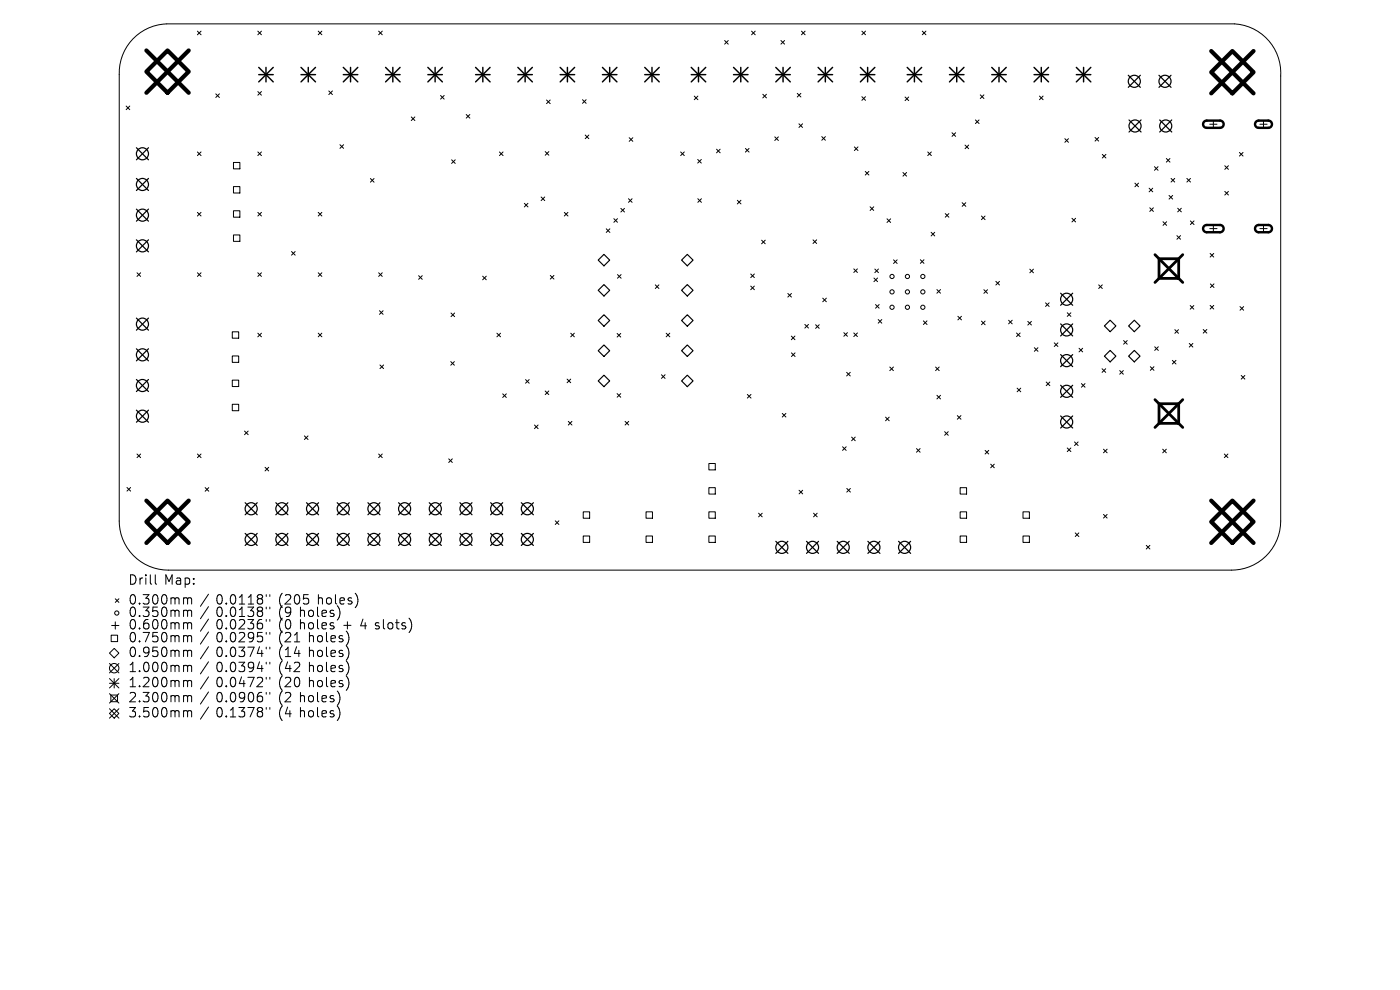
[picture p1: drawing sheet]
<svg xmlns="http://www.w3.org/2000/svg" width="297mm" height="210mm" viewBox="0 0 297 210" stroke-linecap="round" stroke-linejoin="round" font-family="sans-serif">
<defs><g id="words">
<g font-size="2.8">
<text x="27.2" y="124.5">Drill</text>
<text x="34.8" y="124.5">Map:</text>
<text x="27.2" y="128.7">0.300mm</text>
<text x="27.2" y="131.3">0.350mm</text>
<text x="45.8" y="128.7">0.0118&quot;</text>
<text x="45.8" y="131.3">0.0138&quot;</text>
<text x="59.1" y="128.7">(205</text>
<text x="59.1" y="131.3">(9</text>
<text x="63.7" y="131.3">holes)</text>
<text x="67.5" y="128.7">holes)</text>
<text x="27.2" y="133.9">0.600mm</text>
<text x="27.2" y="136.7">0.750mm</text>
<text x="45.8" y="133.9">0.0236&quot;</text>
<text x="45.8" y="136.7">0.0295&quot;</text>
<text x="59.1" y="133.9">(0</text>
<text x="59.1" y="136.7">(21</text>
<text x="63.7" y="133.9">holes</text>
<text x="65.6" y="136.7">holes)</text>
<text x="73" y="133.9">+</text>
<text x="76.7" y="133.9">4 slots)</text>
<text x="27.2" y="139.8">0.950mm</text>
<text x="27.2" y="143">1.000mm</text>
<text x="45.8" y="139.8">0.0374&quot;</text>
<text x="45.8" y="143">0.0394&quot;</text>
<text x="59.1" y="139.8">(14</text>
<text x="59.1" y="143">(42</text>
<text x="65.6" y="139.8">holes)</text>
<text x="65.6" y="143">holes)</text>
<text x="27.2" y="146.2">1.200mm</text>
<text x="27.2" y="149.4">2.300mm</text>
<text x="45.8" y="146.2">0.0472&quot;</text>
<text x="45.8" y="149.4">0.0906&quot;</text>
<text x="59.1" y="146.2">(20</text>
<text x="59.1" y="149.4">(2</text>
<text x="63.7" y="149.4">holes)</text>
<text x="65.6" y="146.2">holes)</text>
<text x="27.2" y="152.6">3.500mm</text>
<text x="45.8" y="152.6">0.1378&quot;</text>
<text x="59.1" y="152.6">(4</text>
<text x="63.7" y="152.6">holes)</text>
</g>
</g></defs>
<g fill="none" stroke="#000" stroke-width=".21">
<path d="M28.2 8.3a10.4 10.4 0 0 1 7.2-3.2h226.5a10.4 10.4 0 0 1 9.8 11v94.4a10.4 10.4 0 0 1-10.4 10.4h-225.6a10.4 10.4 0 0 1-10.4-10.4v-94.7a10.4 10.4 0 0 1 2.9-7.5zM41.9 6.6l.7 .8M42.6 6.6l-.7 .8M45.8 19.9l.7 .8M46.5 19.9l-.7 .8M54.7 19.4l.8 .8M54.7 6.6l.8 .8M55.5 6.6l-.8 .8M55.5 19.4l-.8 .8M67.5 6.6l.8 .8M68.3 6.6l-.8 .8M69.8 19.3l.7 .8"/>
<path d="M70.5 19.3l-.7 .8M80.3 6.6l.8 .8M81.1 6.6l-.8 .8M153.7 8.6l.8 .8M154.5 8.6l-.8 .8M159.4 6.6l.8 .8M160.2 6.6l-.8 .8M161.8 20l.8 .8M162.6 20l-.8 .8M165.7 8.6l.7 .8M166.4 8.6l-.7 .8M169.1 19.8l.8 .8"/>
<path d="M169.9 19.8l-.8 .8M170 6.6l.8 .8M170.8 6.6l-.8 .8M182.8 6.6l.8 .8M183.6 6.6l-.8 .8M195.7 6.6l.7 .8M196.4 6.6l-.7 .8M26.8 22.5l.7 .8M27.5 22.5l-.7 .8M41.9 32.2l.7 .8M42.6 32.2l-.7 .8M49.5 34.5h1.4v1.3h-1.4z"/>
<path d="M49.5 39.6h1.4v1.3h-1.4zM54.7 32.2l.8 .8M55.5 32.2l-.8 .8M72.1 30.7l.8 .8M72.9 30.7l-.8 .8M78.6 37.9l.8 .7M79.4 37.9l-.8 .7M87.2 24.8l.8 .8M88 24.8l-.8 .8M93.5 20.3l.7 .7M94.2 20.3l-.7 .7M95.8 33.9l.8 .8"/>
<path d="M96.6 33.9l-.8 .8M98.9 24.3l.8 .8M99.7 24.3l-.8 .8M106 32.2l.7 .8M106.7 32.2l-.7 .8M115.7 32.2l.7 .7M116 21.2l.7 .8M116.4 32.2l-.7 .7M116.7 21.2l-.7 .8M123.6 21.2l.7 .7M124.2 28.6l.7 .8M124.3 21.2l-.7 .7"/>
<path d="M124.9 28.6l-.7 .8M133.5 29.2l.7 .8M134.2 29.2l-.7 .8M144.4 32.2l.8 .8M145.2 32.2l-.8 .8M147.3 20.4l.8 .8M148 33.8l.8 .8M148.1 20.4l-.8 .8M148.8 33.8l-.8 .8M152 31.6l.8 .8M152.8 31.6l-.8 .8M158.1 31.5l.8 .8"/>
<path d="M158.9 31.5l-.8 .8M164.4 29l.7 .8M165.1 29l-.7 .8M169.5 26.3l.8 .7M170.3 26.3l-.8 .7M174.3 29l.8 .8M175.1 29l-.8 .8M181.2 31.2l.8 .7M182 31.2l-.8 .7M182.8 20.5l.8 .8M183.6 36.4l.7 .7M183.6 20.5l-.8 .8"/>
<path d="M184.3 36.4l-.7 .7M191.6 36.6l.7 .8M192 20.6l.8 .7M192.3 36.6l-.7 .8M192.8 20.6l-.8 .7M196.8 32.2l.8 .8M197.6 32.2l-.8 .8M202 28.2l.7 .7M202.7 28.2l-.7 .7M204.7 30.8l.8 .7M205.5 30.8l-.8 .7M206.9 25.4l.8 .8"/>
<path d="M207.7 25.4l-.8 .8M208 20.1l.7 .8M208.7 20.1l-.7 .8M220.5 20.4l.8 .8M221.3 20.4l-.8 .8M225.9 29.4l.8 .8M226.7 29.4l-.8 .8M232.3 29.2l.8 .7M233.1 29.2l-.8 .7M233.8 32.7l.8 .8M234.6 32.7l-.8 .8M240.8 38.8l.7 .8"/>
<path d="M241.5 38.8l-.7 .8M243.8 39.9l.7 .8M244.5 39.9l-.7 .8M244.9 35.4l.8 .7M245.7 35.4l-.8 .7M247.4 33.6l.8 .8M248.2 33.6l-.8 .8M248.4 37.8l.8 .8M249.2 37.8l-.8 .8M251.8 37.8l.8 .8M252.6 37.8l-.8 .8M256.6 26.4h1.6"/>
<path d="M257.4 25.6v1.5M259.8 35.2l.8 .7M260.6 35.2l-.8 .7M262.9 32.3l.8 .8M263.7 32.3l-.8 .8M267.3 26.4h1.5M268 25.6v1.5M29.1 57.9l.7 .7M29.8 57.9l-.7 .7M41.9 45.1l.7 .7M41.9 57.9l.7 .7M42.6 45.1l-.7 .7"/>
<path d="M42.6 57.9l-.7 .7M49.5 44.7h1.4v1.4h-1.4zM49.5 49.8h1.4v1.4h-1.4zM54.7 45.1l.8 .7M54.7 57.9l.8 .7M55.5 45.1l-.8 .7M55.5 57.9l-.8 .7M61.8 53.4l.8 .7M62.6 53.4l-.8 .7M67.5 45.1l.8 .7M67.5 57.9l.8 .7M68.3 57.9l-.8 .7"/>
<path d="M68.3 45.1l-.8 .7M80.3 57.9l.8 .7M81.1 57.9l-.8 .7M88.8 58.5l.8 .8M89.6 58.5l-.8 .8M102.4 58.6l.8 .8M103.2 58.6l-.8 .8M111.2 43.1l.8 .8M112 43.1l-.8 .8M114.8 41.8l.8 .8M115.6 41.8l-.8 .8M116.7 58.4l.8 .8"/>
<path d="M117.5 58.4l-.8 .8M119.7 45.1l.8 .7M120.5 45.1l-.8 .7M128.6 48.5l.8 .8M129.4 48.5l-.8 .8M130.2 46.4l.8 .8M131 46.4l-.8 .8M131 58.3l.8 .7M131.7 44.2l.8 .8M131.8 58.3l-.8 .7M132.5 44.2l-.8 .8M133.3 42.2l.8 .7"/>
<path d="M134.1 42.2l-.8 .7M148 42.2l.8 .7M148.8 42.2l-.8 .7M156.4 42.5l.8 .8M157.2 42.5l-.8 .8M159.3 58.1l.7 .8M160 58.1l-.7 .8M161.6 50.9l.7 .8M162.3 50.9l-.7 .8M172.5 50.9l.7 .8M173.2 50.9l-.7 .8M181.1 57l.8 .8"/>
<path d="M181.9 57l-.8 .8M184.6 43.9l.8 .7M185.4 43.9l-.8 .7M185.4 59l.8 .7M185.6 57.1l.8 .7M186.2 59l-.8 .7M186.4 57.1l-.8 .7M188.2 46.4l.7 .8M188.9 46.4l-.7 .8M189.6 55.1l.7 .8M190.3 55.1l-.7 .8M195.2 55.1l.8 .8"/>
<path d="M196 55.1l-.8 .8M197.5 49.3l.8 .7M198.3 49.3l-.8 .7M200.5 45.3l.8 .8M201.3 45.3l-.8 .8M204.1 43l.8 .8M204.9 43l-.8 .8M208.2 45.8l.8 .8M209 45.8l-.8 .8M211.3 59.7l.7 .8M212 59.7l-.7 .8M218.5 57.1l.7 .8"/>
<path d="M219.2 57.1l-.7 .8M227.4 46.3l.8 .8M228.2 46.3l-.8 .8M243.9 44.1l.8 .7M244.7 44.1l-.8 .7M246.7 47l.8 .8M247.5 47l-.8 .8M248 41.5l.8 .7M248.8 41.5l-.8 .7M249.7 50l.7 .8M249.8 44.2l.8 .7M250.4 50l-.7 .8"/>
<path d="M250.6 44.2l-.8 .7M252.5 46.9l.8 .7M253.3 46.9l-.8 .7M256.6 48.5h1.6M256.7 53.8l.8 .7M257.4 47.7v1.6M257.5 53.8l-.8 .7M259.8 40.6l.8 .8M260.6 40.6l-.8 .8M267.3 48.5h1.5M268 47.7v1.6M49.3 70.4h1.3v1.3h-1.3z"/>
<path d="M49.3 75.5h1.3v1.4h-1.3zM54.7 70.7l.8 .7M55.5 70.7l-.8 .7M67.5 70.7l.8 .7M68.3 70.7l-.8 .7M80.5 65.9l.8 .8M80.6 77.4l.8 .8M81.3 65.9l-.8 .8M81.4 77.4l-.8 .8M95.6 76.7l.8 .8M95.7 66.4l.7 .8M96.4 76.7l-.8 .8"/>
<path d="M96.4 66.4l-.7 .8M105.4 70.7l.8 .7M106.2 70.7l-.8 .7M121.1 70.7l.7 .7M121.8 70.7l-.7 .7M130.9 70.7l.8 .8M131.7 70.7l-.8 .8M139 60.4l.8 .8M139.8 60.4l-.8 .8M140.3 79.5l.8 .8M141.1 79.5l-.8 .8M141.3 70.7l.8 .7"/>
<path d="M142.1 70.7l-.8 .7M159.3 60.7l.7 .8M160 60.7l-.7 .8M167.1 62.2l.8 .8M167.9 71.3l.7 .8M167.9 62.2l-.8 .8M167.9 74.9l.8 .7M168.6 71.3l-.7 .8M168.7 74.9l-.8 .7M170.7 68.8l.8 .8M171.5 68.8l-.8 .8M173 68.9l.8 .8"/>
<path d="M173.8 68.9l-.8 .8M174.5 63.2l.8 .8M175.3 63.2l-.8 .8M179 70.6l.8 .7M179.6 79l.8 .8M179.8 70.6l-.8 .7M180.4 79l-.8 .8M181.1 70.6l.8 .8M181.9 70.6l-.8 .8M185.7 64.6l.8 .8M186.3 67.8l.8 .8M186.5 64.6l-.8 .8"/>
<path d="M187.1 67.8l-.8 .8M188.8 77.9l.7 .7M189.5 77.9l-.7 .7M195.9 68.1l.8 .7M196.7 68.1l-.8 .7M198.5 77.9l.7 .7M198.8 61.4l.7 .8M199.2 77.9l-.7 .7M199.5 61.4l-.7 .8M203.2 67.1l.8 .8M204 67.1l-.8 .8M208.2 68.1l.8 .8"/>
<path d="M208.7 61.5l.8 .7M209 68.1l-.8 .8M209.5 61.5l-.8 .7M214 67.9l.7 .8M214.7 67.9l-.7 .8M215.6 70.6l.8 .8M216.4 70.6l-.8 .8M218 68.2l.8 .7M218.8 68.2l-.8 .7M219.4 73.8l.8 .7M220.2 73.8l-.8 .7M221.8 64.2l.8 .8"/>
<path d="M222.6 64.2l-.8 .8M223.7 72.7l.7 .8M224.4 72.7l-.7 .8M226.4 66.3l.8 .8M227.2 66.3l-.8 .8M228.9 73.9l.8 .7M229.7 73.9l-.8 .7M233.1 60.4l.7 .8M233.8 78.2l.8 .8M233.8 60.4l-.7 .8M234.6 78.2l-.8 .8M237.5 78.6l.8 .8"/>
<path d="M238.3 78.6l-.8 .8M238.4 72.2l.7 .8M239.1 72.2l-.7 .8M244 77.8l.8 .8M244.8 77.8l-.8 .8M245 73.6l.7 .7M245.7 73.6l-.7 .7M248.7 76.4l.8 .8M249.2 69.9l.8 .8M249.5 76.4l-.8 .8M250 69.9l-.8 .8M252.3 72.9l.8 .7"/>
<path d="M252.5 64.8l.8 .8M253.1 72.9l-.8 .7M253.3 64.8l-.8 .8M255.3 69.9l.7 .8M256 69.9l-.7 .8M256.7 64.8l.8 .8M256.8 60.2l.7 .8M257.5 64.8l-.8 .8M257.5 60.2l-.7 .8M263.1 65l.7 .8M263.3 79.7l.8 .7M263.8 65l-.7 .8"/>
<path d="M264.1 79.7l-.8 .7M29.1 96.3l.7 .8M29.8 96.3l-.7 .8M41.9 96.3l.7 .8M42.6 96.3l-.7 .8M49.3 80.6h1.3v1.4h-1.3zM49.3 85.8h1.3v1.3h-1.3zM51.9 91.4l.7 .8M52.6 91.4l-.7 .8M56.2 99.1l.8 .8M57 99.1l-.8 .8M64.6 92.5l.7 .7"/>
<path d="M65.3 92.5l-.7 .7M80.3 96.3l.8 .8M81.1 96.3l-.8 .8M95.2 97.3l.8 .8M96 97.3l-.8 .8M106.6 83.5l.8 .8M107.4 83.5l-.8 .8M111.5 80.5l.8 .8M112.3 80.5l-.8 .8M113.4 90.2l.8 .7M114.2 90.2l-.8 .7M115.7 82.9l.7 .8"/>
<path d="M116.4 82.9l-.7 .8M120.3 80.4l.8 .8M120.6 89.4l.7 .8M121.1 80.4l-.8 .8M121.3 89.4l-.7 .8M130.9 83.5l.8 .8M131.7 83.5l-.8 .8M132.6 89.4l.8 .8M133.4 89.4l-.8 .8M150.4 98.3h1.3v1.4h-1.3zM158.5 83.7l.8 .7M159.3 83.7l-.8 .7"/>
<path d="M166 87.7l.7 .8M166.7 87.7l-.7 .8M178.7 94.8l.8 .7M179.5 94.8l-.8 .7M180.7 92.7l.7 .8M181.4 92.7l-.7 .8M187.9 88.5l.7 .8M188.6 88.5l-.7 .8M194.4 95.2l.8 .7M195.2 95.2l-.8 .7M198.8 83.9l.7 .7M199.5 83.9l-.7 .7"/>
<path d="M200.4 91.6l.8 .7M201.2 91.6l-.8 .7M203.1 88.2l.8 .7M203.9 88.2l-.8 .7M209 95.5l.8 .8M209.8 95.5l-.8 .8M210.2 98.5l.7 .7M210.9 98.5l-.7 .7M215.8 82.3l.7 .8M216.5 82.3l-.7 .8M222 81l.7 .8M222.7 81l-.7 .8"/>
<path d="M226.4 95l.8 .8M227.2 95l-.8 .8M228 93.7l.7 .8M228.7 93.7l-.7 .8M229.4 81.4l.8 .7M230.2 81.4l-.8 .7M234.1 95.3l.8 .8M234.9 95.3l-.8 .8M246.7 95.3l.7 .8M247.4 95.3l-.7 .8M259.7 96.3l.8 .8M260.5 96.3l-.8 .8"/>
<path d="M26.9 103.4l.8 .8M27.7 103.4l-.8 .8M43.5 103.4l.8 .8M44.3 103.4l-.8 .8M117.8 110.5l.8 .8M118.6 110.5l-.8 .8M123.7 108.6h1.4v1.3h-1.4zM123.7 113.7h1.4v1.4h-1.4zM137.1 108.6h1.3v1.3h-1.3zM137.1 113.7h1.3v1.4h-1.3zM150.4 103.4h1.3v1.4h-1.3zM150.4 108.6h1.3v1.3h-1.3z"/>
<path d="M150.4 113.7h1.3v1.4h-1.3zM160.9 108.9l.8 .7M161.7 108.9l-.8 .7M169.5 104l.8 .8M170.3 104l-.8 .8M172.6 108.9l.8 .7M173.4 108.9l-.8 .7M179.6 103.6l.8 .8M180.4 103.6l-.8 .8M203.7 103.4h1.4v1.4h-1.4zM203.7 108.6h1.4v1.3h-1.4zM203.7 113.7h1.4v1.4h-1.4z"/>
<path d="M217 108.6h1.4v1.3h-1.4zM217 113.7h1.4v1.4h-1.4zM228.1 113l.8 .8M228.9 113l-.8 .8M234.1 109.1l.8 .8M234.9 109.1l-.8 .8M243.2 115.7l.7 .8M243.9 115.7l-.7 .8M23.2 138.5l1-1 1 1-1 1zM23.6 134.7h1.3v1.4h-1.3zM23.7 132.7h1.5M24.5 127l.7 .8"/>
<path d="M24.5 131.9v1.6M25.2 127l-.7 .8M32.9 121.9v1.8l.3 .2M39.5 126.8l.3 .3M39.5 129.4l.3 .3M39.5 132.1l.3 .3M39.5 134.8l.3 .3M39.5 137.9l.3 .3M39.8 127.1v1M39.8 129.7v1.1M39.8 132.4v1M39.8 135.1v1.1"/>
<path d="M39.8 138.2v1.1M39.8 127.1l.3-.3 .5 .1 .1 1.2M39.8 129.7l.3-.3 .5 .1 .1 1.3M39.8 132.4l.3-.3 .5 .1 .1 1.2M39.8 135.1l.3-.3 .5 .1 .1 1.3M39.8 138.2l.3-.3 .5 .1 .1 1.3M44.2 126l-1.7 2.6M44.2 128.7l-1.7 2.6M44.2 131.3l-1.7 2.6M44.2 134.1l-1.7 2.5M44.2 137.2l-1.7 2.6M56.5 126.1v.4"/>
<path d="M56.5 128.8v.4M56.5 131.4v.4M56.5 134.2v.3M56.5 137.3v.4M57.2 126.1v.4M57.2 128.8v.4M57.2 131.4v.4M57.2 134.2v.3M57.2 137.3v.4M62.4 136.2h1.2M72.1 129.8l-.1 .9M73.9 134.7v1.4"/>
<path d="M73.9 137.9v1.3M75.8 126.7v1.3M23.2 140.7l2 2M23.2 143.9l2 2M23.2 144.9h2M23.2 147.1l2 2M23.2 150.3l2 2M23.5 147.4h1.4v1.5h-1.4zM24.2 150.3l1 1-1 1-1-1zM24.2 143.9v2M25.2 140.7l-2 2M25.2 143.9l-2 2"/>
<path d="M25.2 147.1l-2 2M25.2 150.3l-2 2M39.5 141.1l.3 .3M39.5 144.3l.3 .3M39.5 147.5l.3 .3M39.5 150.7l.3 .3M39.8 141.4v1.1M39.8 144.6v1.1M39.8 147.8v1.1M39.8 151v1.1M39.8 141.4l.3-.3 .5 .1 .1 1.3M39.8 144.6l.3-.3 .5 .1 .1 1.3"/>
<path d="M39.8 147.8l.3-.3 .5 .1 .1 1.3M39.8 151l.3-.3 .5 .1 .1 1.3M44.2 140.4l-1.7 2.6M44.2 143.6l-1.7 2.6M44.2 146.8l-1.7 2.6M44.2 150l-1.7 2.6M56.5 140.5v.4M56.5 143.7v.4M56.5 146.9v.4M56.5 150.1v.4M57.2 140.5v.4M57.2 143.7v.4"/>
<path d="M57.2 146.9v.4M57.2 150.1v.4M72 147.5v1.3M72 150.7v1.3M73.9 141.1v1.3M73.9 144.3v1.3"/>
<circle cx="189.2" cy="58.6" r=".45"/>
<circle cx="192.5" cy="58.6" r=".45"/>
<circle cx="195.8" cy="58.6" r=".45"/>
<circle cx="189.2" cy="65.2" r=".45"/>
<circle cx="189.2" cy="61.9" r=".45"/>
<circle cx="192.5" cy="65.2" r=".45"/>
<circle cx="192.5" cy="61.9" r=".45"/>
<circle cx="195.8" cy="65.2" r=".45"/>
<circle cx="195.8" cy="61.9" r=".45"/>
<circle cx="24.8" cy="130" r=".45"/>
<circle cx="24.2" cy="141.7" r="1"/>
</g>
<path d="M255.5 25.8l.4-.2h2.9a.77 .77 0 0 1 .8 .8 .77 .77 0 0 1-.8 .7h-2.8a.77 .77 0 0 1-.7-.5 .77 .77 0 0 1 .2-.8zM266.5 25.8l.5-.2h2.1a.77 .77 0 0 1 .7 .8 .77 .77 0 0 1-.7 .7h-2.1a.77 .77 0 0 1-.7-.5 .77 .77 0 0 1 .2-.8zM255.5 48l.4-.3h2.9a.77 .77 0 0 1 .8 .8 .77 .77 0 0 1-.8 .8h-2.8a.77 .77 0 0 1-.7-.5 .77 .77 0 0 1 .2-.8zM266.5 48l.5-.3h2.1a.77 .77 0 0 1 .7 .8 .77 .77 0 0 1-.7 .8h-2.1a.77 .77 0 0 1-.7-.5 .77 .77 0 0 1 .2-.8z" fill="none" stroke="#000" stroke-width=".51"/>
<g fill="none" stroke="#000" stroke-width=".24">
<path d="M126.9 55.2l1.2-1.2 1.2 1.2-1.2 1.2zM144.6 55.2l1.2-1.2 1.2 1.2-1.2 1.2zM126.9 61.6l1.2-1.2 1.2 1.2-1.2 1.2zM126.9 68l1.2-1.2 1.2 1.2-1.2 1.2zM128.1 73.2l1.2 1.2-1.2 1.2-1.2-1.2zM144.6 61.6l1.2-1.2 1.2 1.2-1.2 1.2zM144.6 68l1.2-1.2 1.2 1.2-1.2 1.2zM144.6 74.4l1.2-1.2 1.2 1.2-1.2 1.2zM235.5 67.9l1.2 1.2-1.2 1.3-1.2-1.3zM235.5 74.3l1.2 1.3-1.2 1.2-1.2-1.2zM240.6 67.9l1.3 1.2-1.3 1.3-1.2-1.3zM240.6 74.3l1.3 1.3-1.3 1.2-1.2-1.2z"/>
<path d="M126.9 80.8l1.2-1.2 1.2 1.2-1.2 1.2zM144.6 80.8l1.2-1.2 1.2 1.2-1.2 1.2z"/>
</g>
<g fill="none" stroke="#000" stroke-width=".26">
<path d="M239.4 16l2.5 2.5M241.9 16l-2.5 2.5M245.9 16l2.5 2.5M248.4 16l-2.5 2.5M28.9 31.3l2.6 2.6M28.9 37.8l2.6 2.6M31.5 31.3l-2.6 2.6M31.5 37.8l-2.6 2.6M239.5 25.4l2.6 2.6M242.1 25.4l-2.6 2.6M246 25.4l2.6 2.6M248.6 25.4l-2.6 2.6"/>
<path d="M28.9 44.4l2.6 2.5M28.9 50.9l2.6 2.5M31.5 44.4l-2.6 2.5M31.5 50.9l-2.6 2.5M28.9 67.5l2.6 2.5M28.9 74l2.6 2.6M31.5 67.5l-2.6 2.5M31.5 74l-2.6 2.6M225 62.2l2.6 2.6M225 68.7l2.6 2.6M225 75.2l2.6 2.6M227.6 62.2l-2.6 2.6"/>
<path d="M227.6 68.7l-2.6 2.6M227.6 75.2l-2.6 2.6M28.9 80.5l2.6 2.6M28.9 87l2.6 2.6M31.5 80.5l-2.6 2.6M31.5 87l-2.6 2.6M225 81.7l2.6 2.6M225 88.2l2.6 2.6M227.6 81.7l-2.6 2.6M227.6 88.2l-2.6 2.6M52 106.6l2.6 2.6M52 113.1l2.6 2.6"/>
<path d="M54.6 106.6l-2.6 2.6M54.6 113.1l-2.6 2.6M58.5 106.6l2.6 2.6M58.5 113.1l2.6 2.6M61.1 106.6l-2.6 2.6M61.1 113.1l-2.6 2.6M65 113.1l2.6 2.6M65 106.6l2.6 2.6M67.6 106.6l-2.6 2.6M67.6 113.1l-2.6 2.6M71.5 113.1l2.6 2.6M71.5 106.6l2.6 2.6"/>
<path d="M74.1 106.6l-2.6 2.6M74.1 113.1l-2.6 2.6M78 106.6l2.6 2.6M78 113.1l2.6 2.6M80.6 106.6l-2.6 2.6M80.6 113.1l-2.6 2.6M84.6 113.1l2.5 2.6M84.6 106.6l2.5 2.6M87.1 106.6l-2.5 2.6M87.1 113.1l-2.5 2.6M91.1 113.1l2.5 2.6M91.1 106.6l2.5 2.6"/>
<path d="M93.6 106.6l-2.5 2.6M93.6 113.1l-2.5 2.6M97.6 106.6l2.5 2.6M97.6 113.1l2.5 2.6M100.1 106.6l-2.5 2.6M100.1 113.1l-2.5 2.6M104.1 113.1l2.5 2.6M104.1 106.6l2.5 2.6M106.6 106.6l-2.5 2.6M106.6 113.1l-2.5 2.6M110.6 113.1l2.6 2.6M110.6 106.6l2.6 2.6"/>
<path d="M113.2 106.6l-2.6 2.6M113.2 113.1l-2.6 2.6M164.6 114.8l2.5 2.6M167.1 114.8l-2.5 2.6M171.1 114.8l2.6 2.6M173.7 114.8l-2.6 2.6M177.6 114.8l2.6 2.6M180.2 114.8l-2.6 2.6M184.1 114.8l2.6 2.6M186.7 114.8l-2.6 2.6M190.6 114.8l2.6 2.6M193.2 114.8l-2.6 2.6"/>
<circle cx="240.6" cy="17.2" r="1.28"/>
<circle cx="247.1" cy="17.2" r="1.28"/>
<circle cx="30.2" cy="32.6" r="1.28"/>
<circle cx="30.2" cy="39.1" r="1.28"/>
<circle cx="240.8" cy="26.7" r="1.28"/>
<circle cx="247.3" cy="26.7" r="1.28"/>
<circle cx="30.2" cy="45.6" r="1.28"/>
<circle cx="30.2" cy="52.2" r="1.28"/>
<circle cx="30.2" cy="68.8" r="1.28"/>
<circle cx="30.2" cy="75.3" r="1.28"/>
<circle cx="226.3" cy="76.5" r="1.28"/>
<circle cx="226.3" cy="63.5" r="1.28"/>
<circle cx="226.3" cy="70" r="1.28"/>
<circle cx="30.2" cy="81.8" r="1.28"/>
<circle cx="30.2" cy="88.3" r="1.28"/>
<circle cx="226.3" cy="89.5" r="1.28"/>
<circle cx="226.3" cy="83" r="1.28"/>
<circle cx="53.3" cy="114.4" r="1.28"/>
<circle cx="53.3" cy="107.9" r="1.28"/>
<circle cx="59.8" cy="114.4" r="1.28"/>
<circle cx="59.8" cy="107.9" r="1.28"/>
<circle cx="66.3" cy="114.4" r="1.28"/>
<circle cx="66.3" cy="107.9" r="1.28"/>
<circle cx="72.8" cy="114.4" r="1.28"/>
<circle cx="72.8" cy="107.9" r="1.28"/>
<circle cx="79.3" cy="114.4" r="1.28"/>
<circle cx="79.3" cy="107.9" r="1.28"/>
<circle cx="85.8" cy="114.4" r="1.28"/>
<circle cx="85.8" cy="107.9" r="1.28"/>
<circle cx="92.3" cy="114.4" r="1.28"/>
<circle cx="92.3" cy="107.9" r="1.28"/>
<circle cx="98.9" cy="114.4" r="1.28"/>
<circle cx="98.9" cy="107.9" r="1.28"/>
<circle cx="105.4" cy="114.4" r="1.28"/>
<circle cx="105.4" cy="107.9" r="1.28"/>
<circle cx="111.9" cy="114.4" r="1.28"/>
<circle cx="111.9" cy="107.9" r="1.28"/>
<circle cx="165.9" cy="116.1" r="1.28"/>
<circle cx="172.4" cy="116.1" r="1.28"/>
<circle cx="178.9" cy="116.1" r="1.28"/>
<circle cx="185.4" cy="116.1" r="1.28"/>
<circle cx="191.9" cy="116.1" r="1.28"/>
</g>
<g fill="none" stroke="#000" stroke-width=".31">
<path d="M54.9 14.3l3.1 3.1M54.9 15.8h3.1M56.4 14.3v3.1M58 14.3l-3.1 3.1M63.9 15.8h3M63.9 14.3l3 3.1M65.4 14.3v3.1M66.9 14.3l-3 3.1M72.8 15.8h3.1M72.8 14.3l3.1 3.1M74.4 14.3v3.1M75.9 14.3l-3.1 3.1"/>
<path d="M81.8 15.8h3.1M81.8 14.3l3.1 3.1M83.3 14.3v3.1M84.9 14.3l-3.1 3.1M90.8 15.8h3M90.8 14.3l3 3.1M92.3 14.3v3.1M93.8 14.3l-3 3.1M100.9 15.8h3.1M100.9 14.3l3.1 3.1M102.4 14.3v3.1M104 14.3l-3.1 3.1"/>
<path d="M109.9 15.8h3M109.9 14.3l3 3.1M111.4 14.3v3.1M112.9 14.3l-3 3.1M118.8 15.8h3.1M118.8 14.3l3.1 3.1M120.4 14.3v3.1M121.9 14.3l-3.1 3.1M127.8 15.8h3.1M127.8 14.3l3.1 3.1M129.3 14.3v3.1M130.9 14.3l-3.1 3.1"/>
<path d="M136.8 15.8h3M136.8 14.3l3 3.1M138.3 14.3v3.1M139.8 14.3l-3 3.1M146.6 15.8h3.1M146.6 14.3l3.1 3.1M148.2 14.3v3.1M149.7 14.3l-3.1 3.1M155.6 15.8h3.1M155.6 14.3l3.1 3.1M157.1 14.3v3.1M158.7 14.3l-3.1 3.1"/>
<path d="M164.6 15.8h3.1M164.6 14.3l3.1 3.1M166.1 14.3v3.1M167.7 14.3l-3.1 3.1M173.6 15.8h3M173.6 14.3l3 3.1M175.1 14.3v3.1M176.6 14.3l-3 3.1M182.5 15.8h3.1M182.5 14.3l3.1 3.1M184.1 14.3v3.1M185.6 14.3l-3.1 3.1"/>
<path d="M192.5 15.8h3M192.5 14.3l3 3.1M194 14.3v3.1M195.5 14.3l-3 3.1M201.4 15.8h3.1M201.4 14.3l3.1 3.1M203 14.3v3.1M204.5 14.3l-3.1 3.1M210.4 15.8h3.1M210.4 14.3l3.1 3.1M211.9 14.3v3.1M213.5 14.3l-3.1 3.1"/>
<path d="M219.4 15.8h3M219.4 14.3l3 3.1M220.9 14.3v3.1M222.4 14.3l-3 3.1M228.3 15.8h3.1M228.3 14.3l3.1 3.1M229.9 14.3v3.1M231.4 14.3l-3.1 3.1"/>
</g>
<path d="M245 54l5.9 5.9M245.9 54.9h4.2v4.2h-4.2zM250.9 54l-5.9 5.9M245 84.8l5.9 5.9M245.9 85.6h4.2v4.2h-4.2zM250.9 84.8l-5.9 5.9" fill="none" stroke="#000" stroke-width=".59"/>
<path d="M31.1 15.2l4.4-4.5 4.5 4.5-4.5 4.5zM31.1 10.7l8.9 9M40 10.7l-8.9 9M257 15.3l4.4-4.5 4.5 4.5-4.5 4.5zM257 10.8l8.9 9M265.9 10.8l-8.9 9M31.1 106.2l8.9 9M35.5 106.2l4.5 4.5-4.5 4.5-4.4-4.5zM40 106.2l-8.9 9M257 110.7l4.4-4.5 4.5 4.5-4.5 4.5zM257 106.2l8.9 9M265.9 106.2l-8.9 9" fill="none" stroke="#000" stroke-width=".9"/>
<use href="#words"/>
</svg>
